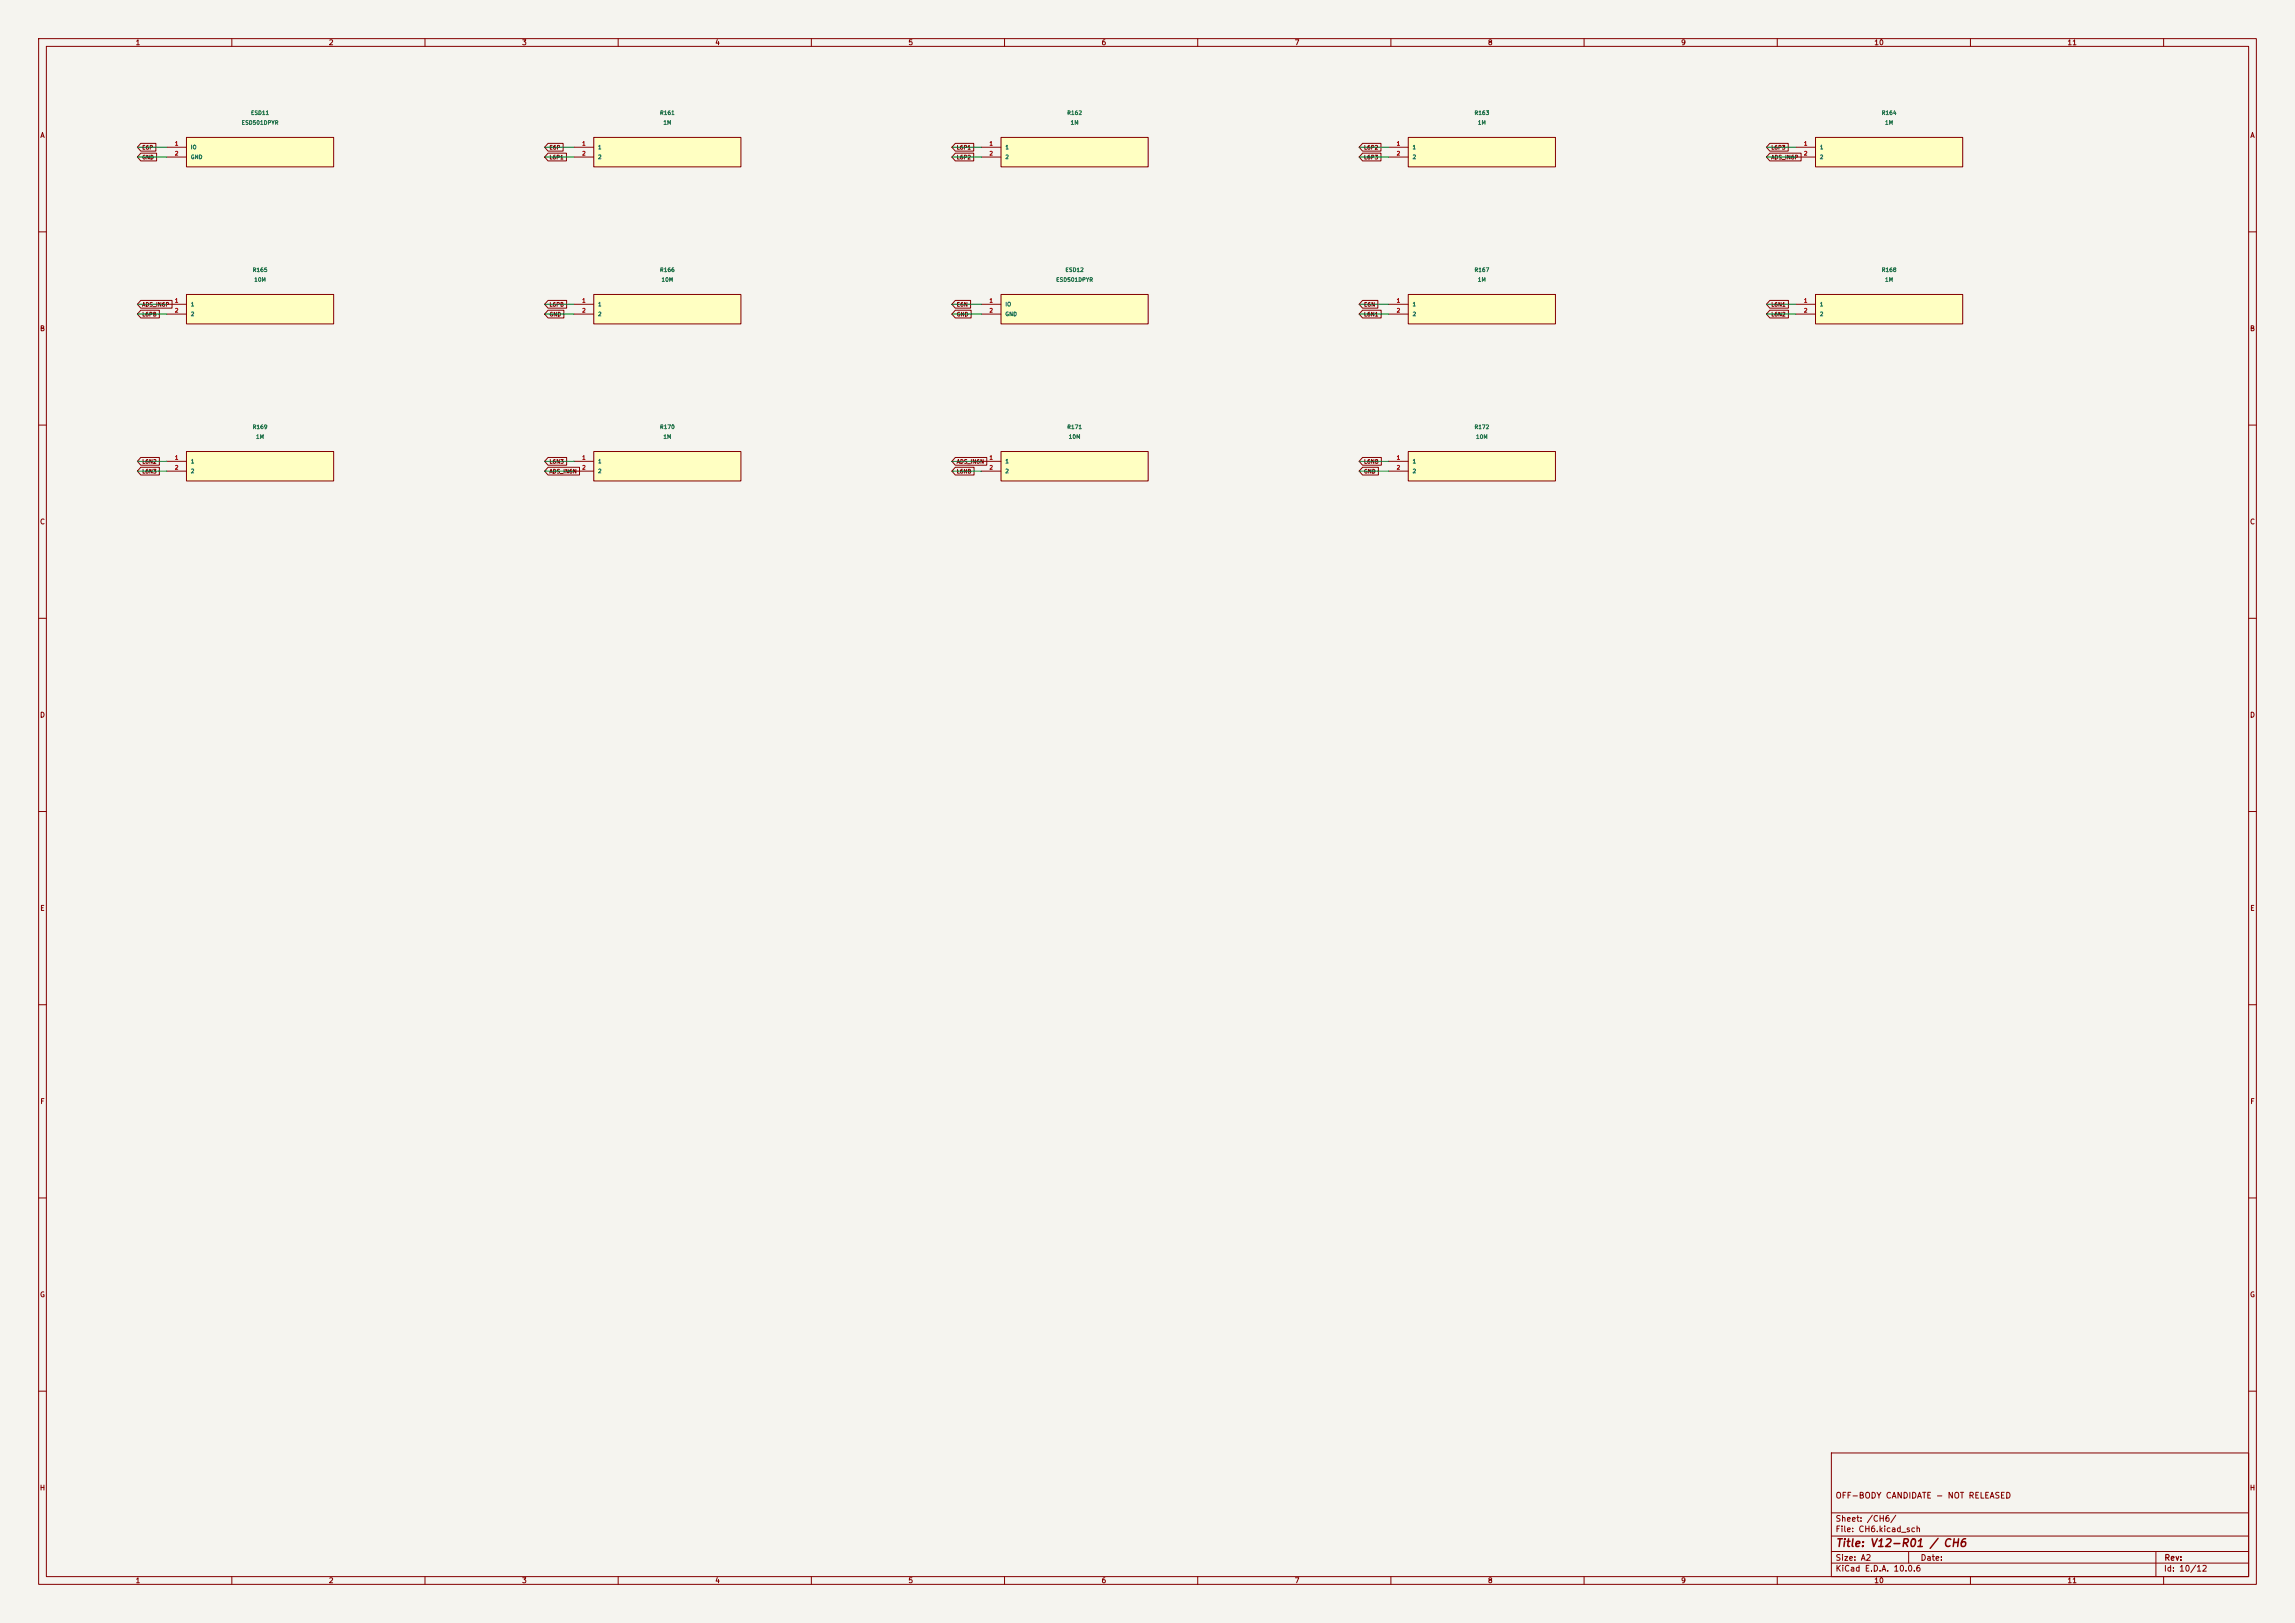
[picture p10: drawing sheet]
<svg xmlns="http://www.w3.org/2000/svg" width="594mm" height="420mm" viewBox="0 0 594 420" stroke-linecap="round" stroke-linejoin="round" font-family="sans-serif">
<defs><g id="words">
<text font-size="2" fill="#840000" x="475" y="400.8">Title: V12-R01 / CH6</text>
<g font-size="1.5" fill="#840000">
<text x="475" y="388.1">OFF-BODY CANDIDATE - NOT RELEASED</text>
<text x="475" y="394.1">Sheet: /CH6/</text>
<text x="475" y="396.8">File: CH6.kicad_sch</text>
<text x="475" y="407">KiCad E.D.A. 10.0.6</text>
<text x="475" y="404.2">Size: A2</text>
<text x="497" y="404.2">Date:</text>
<text x="560" y="407">Id: 10/12</text>
<text x="560.1" y="404.2">Rev:</text>
</g>
<g font-size="1.3" fill="#840000">
<text x="35" y="12">1</text>
<text x="85" y="12">2</text>
<text x="135" y="12">3</text>
<text x="185" y="12">4</text>
<text x="235" y="12">5</text>
<text x="285" y="12">6</text>
<text x="335" y="12">7</text>
<text x="385" y="12">8</text>
<text x="435" y="12">9</text>
<text x="485" y="12">10</text>
<text x="535" y="12">11</text>
<text x="10.3" y="36">A</text>
<text x="582.3" y="36">A</text>
<text x="10.2" y="86">B</text>
<text x="582.2" y="86">B</text>
<text x="10.2" y="136">C</text>
<text x="582.2" y="136">C</text>
<text x="10.2" y="186">D</text>
<text x="582.2" y="186">D</text>
<text x="10.3" y="236">E</text>
<text x="582.3" y="236">E</text>
<text x="10.3" y="286">F</text>
<text x="582.3" y="286">F</text>
<text x="10.2" y="336">G</text>
<text x="582.2" y="336">G</text>
<text x="10.2" y="386">H</text>
<text x="582.2" y="386">H</text>
<text x="35" y="410">1</text>
<text x="85" y="410">2</text>
<text x="135" y="410">3</text>
<text x="185" y="410">4</text>
<text x="235" y="410">5</text>
<text x="285" y="410">6</text>
<text x="335" y="410">7</text>
<text x="385" y="410">8</text>
<text x="435" y="410">9</text>
<text x="485" y="410">10</text>
<text x="535" y="410">11</text>
</g>
<g font-size="1" fill="#006464">
<text x="64.8" y="30">ESD11</text>
<text x="170.7" y="30">R161</text>
<text x="276.1" y="30">R162</text>
<text x="381.5" y="30">R163</text>
<text x="486.9" y="30">R164</text>
<text x="62.4" y="32.5">ESD501DPYR</text>
<text x="171.6" y="32.5">1M</text>
<text x="277" y="32.5">1M</text>
<text x="382.4" y="32.5">1M</text>
<text x="487.8" y="32.5">1M</text>
<text x="49.3" y="38.9">IO</text>
<text x="49.3" y="41.4">GND</text>
<text x="154.7" y="38.9">1</text>
<text x="154.7" y="41.4">2</text>
<text x="260.1" y="38.9">1</text>
<text x="260.1" y="41.4">2</text>
<text x="365.5" y="38.9">1</text>
<text x="365.5" y="41.4">2</text>
<text x="470.9" y="38.9">1</text>
<text x="470.9" y="41.4">2</text>
<text x="65.3" y="70.6">R165</text>
<text x="170.7" y="70.6">R166</text>
<text x="275.6" y="70.6">ESD12</text>
<text x="381.5" y="70.6">R167</text>
<text x="486.9" y="70.6">R168</text>
<text x="65.7" y="73.1">10M</text>
<text x="171.1" y="73.1">10M</text>
<text x="273.2" y="73.1">ESD501DPYR</text>
<text x="382.4" y="73.1">1M</text>
<text x="487.8" y="73.1">1M</text>
<text x="49.3" y="79.5">1</text>
<text x="49.3" y="82">2</text>
<text x="154.7" y="79.5">1</text>
<text x="154.7" y="82">2</text>
<text x="260.1" y="79.5">IO</text>
<text x="260.1" y="82">GND</text>
<text x="365.5" y="79.5">1</text>
<text x="365.5" y="82">2</text>
<text x="470.9" y="79.5">1</text>
<text x="470.9" y="82">2</text>
<text x="65.3" y="111.2">R169</text>
<text x="66.2" y="113.8">1M</text>
<text x="170.7" y="111.2">R170</text>
<text x="171.6" y="113.8">1M</text>
<text x="276.1" y="111.2">R171</text>
<text x="276.5" y="113.8">10M</text>
<text x="381.5" y="111.2">R172</text>
<text x="381.9" y="113.8">10M</text>
<text x="49.3" y="120.1">1</text>
<text x="49.3" y="122.7">2</text>
<text x="154.7" y="120.1">1</text>
<text x="154.7" y="122.7">2</text>
<text x="260.1" y="120.1">1</text>
<text x="260.1" y="122.7">2</text>
<text x="365.5" y="120.1">1</text>
<text x="365.5" y="122.7">2</text>
</g>
<g font-size="1" fill="#840000">
<text x="36.7" y="38.9">E6P</text>
<text x="36.7" y="41.5">GND</text>
<text x="142.1" y="38.9">E6P</text>
<text x="142.1" y="41.5">L6P1</text>
<text x="247.5" y="41.5">L6P2</text>
<text x="247.5" y="38.9">L6P1</text>
<text x="352.9" y="41.5">L6P3</text>
<text x="352.9" y="38.9">L6P2</text>
<text x="458.3" y="38.9">L6P3</text>
<text x="458.3" y="41.5">ADS_IN6P</text>
<text x="36.7" y="79.6">ADS_IN6P</text>
<text x="36.7" y="82.1">L6PB</text>
<text x="142.1" y="79.6">L6PB</text>
<text x="142.1" y="82.1">GND</text>
<text x="247.5" y="79.6">E6N</text>
<text x="247.5" y="82.1">GND</text>
<text x="352.9" y="82.1">L6N1</text>
<text x="352.9" y="79.6">E6N</text>
<text x="458.3" y="82.1">L6N2</text>
<text x="458.3" y="79.6">L6N1</text>
<text x="36.7" y="120.2">L6N2</text>
<text x="36.7" y="122.7">L6N3</text>
<text x="142.1" y="120.2">L6N3</text>
<text x="142.1" y="122.7">ADS_IN6N</text>
<text x="247.5" y="122.7">L6NB</text>
<text x="247.5" y="120.2">ADS_IN6N</text>
<text x="352.9" y="122.7">GND</text>
<text x="352.9" y="120.2">L6NB</text>
</g>
<g font-size="1" fill="#a90000">
<text x="45.1" y="37.9">1</text>
<text x="45.1" y="40.5">2</text>
<text x="150.6" y="37.9">1</text>
<text x="150.6" y="40.5">2</text>
<text x="256" y="37.9">1</text>
<text x="256" y="40.5">2</text>
<text x="361.4" y="37.9">1</text>
<text x="361.4" y="40.5">2</text>
<text x="466.8" y="37.9">1</text>
<text x="466.8" y="40.5">2</text>
<text x="45.1" y="78.6">1</text>
<text x="45.1" y="81.1">2</text>
<text x="150.6" y="78.6">1</text>
<text x="150.6" y="81.1">2</text>
<text x="256" y="78.6">1</text>
<text x="256" y="81.1">2</text>
<text x="361.4" y="78.6">1</text>
<text x="361.4" y="81.1">2</text>
<text x="466.8" y="78.6">1</text>
<text x="466.8" y="81.1">2</text>
<text x="45.1" y="119.2">1</text>
<text x="150.6" y="119.2">1</text>
<text x="256" y="119.2">1</text>
<text x="361.4" y="119.2">1</text>
<text x="45.1" y="121.7">2</text>
<text x="150.6" y="121.7">2</text>
<text x="256" y="121.7">2</text>
<text x="361.4" y="121.7">2</text>
</g>
</g></defs>
<path d="M0 0h594v420h-594z" fill="#f5f4ef" stroke="#f5f4ef" stroke-width=".26"/>
<g fill="none" stroke="#840000" stroke-width=".26">
<path d="M10 10h574v400h-574zM12 12h570v396h-570zM60 10v2M110 10v2M160 10v2M210 10v2M260 10v2M310 10v2M360 10v2M410 10v2M460 10v2M510 10v2"/>
<path d="M560 10v2M10 60h2M582 60h2M10 110h2M582 110h2M10 160h2M582 160h2M10 210h2M582 210h2M10 260h2M582 260h2M10 310h2"/>
<path d="M582 310h2M10 360h2M474 376h108v32h-108zM582 360h2M474 397.5h108M474 391.5h108M60 408v2M110 408v2M160 408v2M210 408v2M260 408v2M310 408v2"/>
<path d="M360 408v2M410 408v2M460 408v2M474 404.5h108M474 401.5h108M494 401.5v3M510 408v2M558 401.5v6.5M560 408v2"/>
</g>
<path d="M469.9 35.6h38.1v7.6h-38.1z" fill="#ffffc2"/>
<path d="M464.8 38.1h5.1M469.9 35.6h38.1v7.6h-38.1zM464.8 40.6h5.1" fill="none" stroke="#840000" stroke-width=".26"/>
<path d="M48.3 116.8h38.1v7.7h-38.1z" fill="#ffffc2"/>
<path d="M43.2 119.4h5.1M48.3 116.8h38.1v7.7h-38.1zM43.2 121.9h5.1" fill="none" stroke="#840000" stroke-width=".26"/>
<path d="M153.7 76.2h38.1v7.6h-38.1z" fill="#ffffc2"/>
<path d="M148.6 78.7h5.1M153.7 76.2h38.1v7.6h-38.1zM148.6 81.3h5.1" fill="none" stroke="#840000" stroke-width=".26"/>
<path d="M48.3 76.2h38.1v7.6h-38.1z" fill="#ffffc2"/>
<path d="M43.2 78.7h5.1M48.3 76.2h38.1v7.6h-38.1zM43.2 81.3h5.1" fill="none" stroke="#840000" stroke-width=".26"/>
<path d="M259.1 35.6h38.1v7.6h-38.1z" fill="#ffffc2"/>
<path d="M254 38.1h5.1M259.1 35.6h38.1v7.6h-38.1zM254 40.6h5.1" fill="none" stroke="#840000" stroke-width=".26"/>
<path d="M153.7 35.6h38.1v7.6h-38.1z" fill="#ffffc2"/>
<path d="M148.6 38.1h5.1M153.7 35.6h38.1v7.6h-38.1zM148.6 40.6h5.1" fill="none" stroke="#840000" stroke-width=".26"/>
<path d="M48.3 35.6h38.1v7.6h-38.1z" fill="#ffffc2"/>
<path d="M43.2 38.1h5.1M48.3 35.6h38.1v7.6h-38.1zM43.2 40.6h5.1" fill="none" stroke="#840000" stroke-width=".26"/>
<path d="M364.5 116.8h38.1v7.7h-38.1z" fill="#ffffc2"/>
<path d="M359.4 119.4h5.1M364.5 116.8h38.1v7.7h-38.1zM359.4 121.9h5.1" fill="none" stroke="#840000" stroke-width=".26"/>
<path d="M153.7 116.8h38.1v7.7h-38.1z" fill="#ffffc2"/>
<path d="M148.6 119.4h5.1M153.7 116.8h38.1v7.7h-38.1zM148.6 121.9h5.1" fill="none" stroke="#840000" stroke-width=".26"/>
<path d="M364.5 35.6h38.1v7.6h-38.1z" fill="#ffffc2"/>
<path d="M359.4 38.1h5.1M364.5 35.6h38.1v7.6h-38.1zM359.4 40.6h5.1" fill="none" stroke="#840000" stroke-width=".26"/>
<path d="M259.1 116.8h38.1v7.7h-38.1z" fill="#ffffc2"/>
<path d="M254 119.4h5.1M259.1 116.8h38.1v7.7h-38.1zM254 121.9h5.1" fill="none" stroke="#840000" stroke-width=".26"/>
<path d="M469.9 76.2h38.1v7.6h-38.1z" fill="#ffffc2"/>
<path d="M464.8 78.7h5.1M469.9 76.2h38.1v7.6h-38.1zM464.8 81.3h5.1" fill="none" stroke="#840000" stroke-width=".26"/>
<path d="M364.5 76.2h38.1v7.6h-38.1z" fill="#ffffc2"/>
<path d="M359.4 78.7h5.1M364.5 76.2h38.1v7.6h-38.1zM359.4 81.3h5.1" fill="none" stroke="#840000" stroke-width=".26"/>
<path d="M259.1 76.2h38.1v7.6h-38.1z" fill="#ffffc2"/>
<g fill="none" stroke="#840000" stroke-width=".26">
<path d="M36.4 37.1h3.9v2h-3.9l-.8-1zM36.4 39.6h4.1v2h-4.1l-.8-1zM141.8 37.1h4v2h-4l-.8-1zM141.8 39.6h4.8v2h-4.8l-.8-1zM247.3 39.6h4.7v2h-4.7l-.9-1zM247.3 37.1h4.7v2h-4.7l-.9-1zM352.7 39.6h4.7v2h-4.7l-.9-1zM352.7 37.1h4.7v2h-4.7l-.9-1zM458.1 37.1h4.7v2h-4.7l-.9-1zM458.1 39.6h8.1v2h-8.1l-.9-1zM36.4 77.7h8.1v2h-8.1l-.8-1zM141.8 77.7h4.9v2h-4.9l-.8-1z"/>
<path d="M247.3 77.7h3.9v2h-3.9l-.9-1zM254 78.7h5.1M259.1 76.2h38.1v7.6h-38.1zM352.7 77.7h3.9v2h-3.9l-.9-1zM458.1 77.7h4.8v2h-4.8l-.9-1zM36.4 80.3h4.8v2h-4.8l-.8-1zM141.8 80.3h4.1v2h-4.1l-.8-1zM247.3 80.3h4.1v2h-4.1l-.9-1zM254 81.3h5.1M352.7 80.3h4.8v2h-4.8l-.9-1zM458.1 80.3h4.8v2h-4.8l-.9-1zM36.4 118.4h4.8v2h-4.8l-.8-1z"/>
<path d="M141.8 118.4h4.9v2h-4.9l-.8-1zM247.3 118.4h8.1v2h-8.1l-.9-1zM352.7 118.4h4.8v2h-4.8l-.9-1zM36.4 120.9h4.8v2h-4.8l-.8-1zM141.8 120.9h8.2v2h-8.2l-.8-1zM247.3 120.9h4.8v2h-4.8l-.9-1zM352.7 120.9h4.1v2h-4.1l-.9-1z"/>
</g>
<g fill="none" stroke="#009600" stroke-width=".26">
<path d="M35.6 38.1h7.6M141 38.1h7.6M246.4 38.1h7.6M351.8 38.1h7.6M457.2 38.1h7.6M35.6 40.6h7.6M141 40.6h7.6M246.4 40.6h7.6M351.8 40.6h7.6M457.2 40.6h7.6M35.6 78.7h7.6M141 78.7h7.6"/>
<path d="M246.4 78.7h7.6M351.8 78.7h7.6M457.2 78.7h7.6M35.6 81.3h7.6M141 81.3h7.6M246.4 81.3h7.6M351.8 81.3h7.6M457.2 81.3h7.6M35.6 119.4h7.6M141 119.4h7.6M246.4 119.4h7.6M351.8 119.4h7.6"/>
<path d="M35.6 121.9h7.6M141 121.9h7.6M246.4 121.9h7.6M351.8 121.9h7.6"/>
</g>
<use href="#words"/>
</svg>
